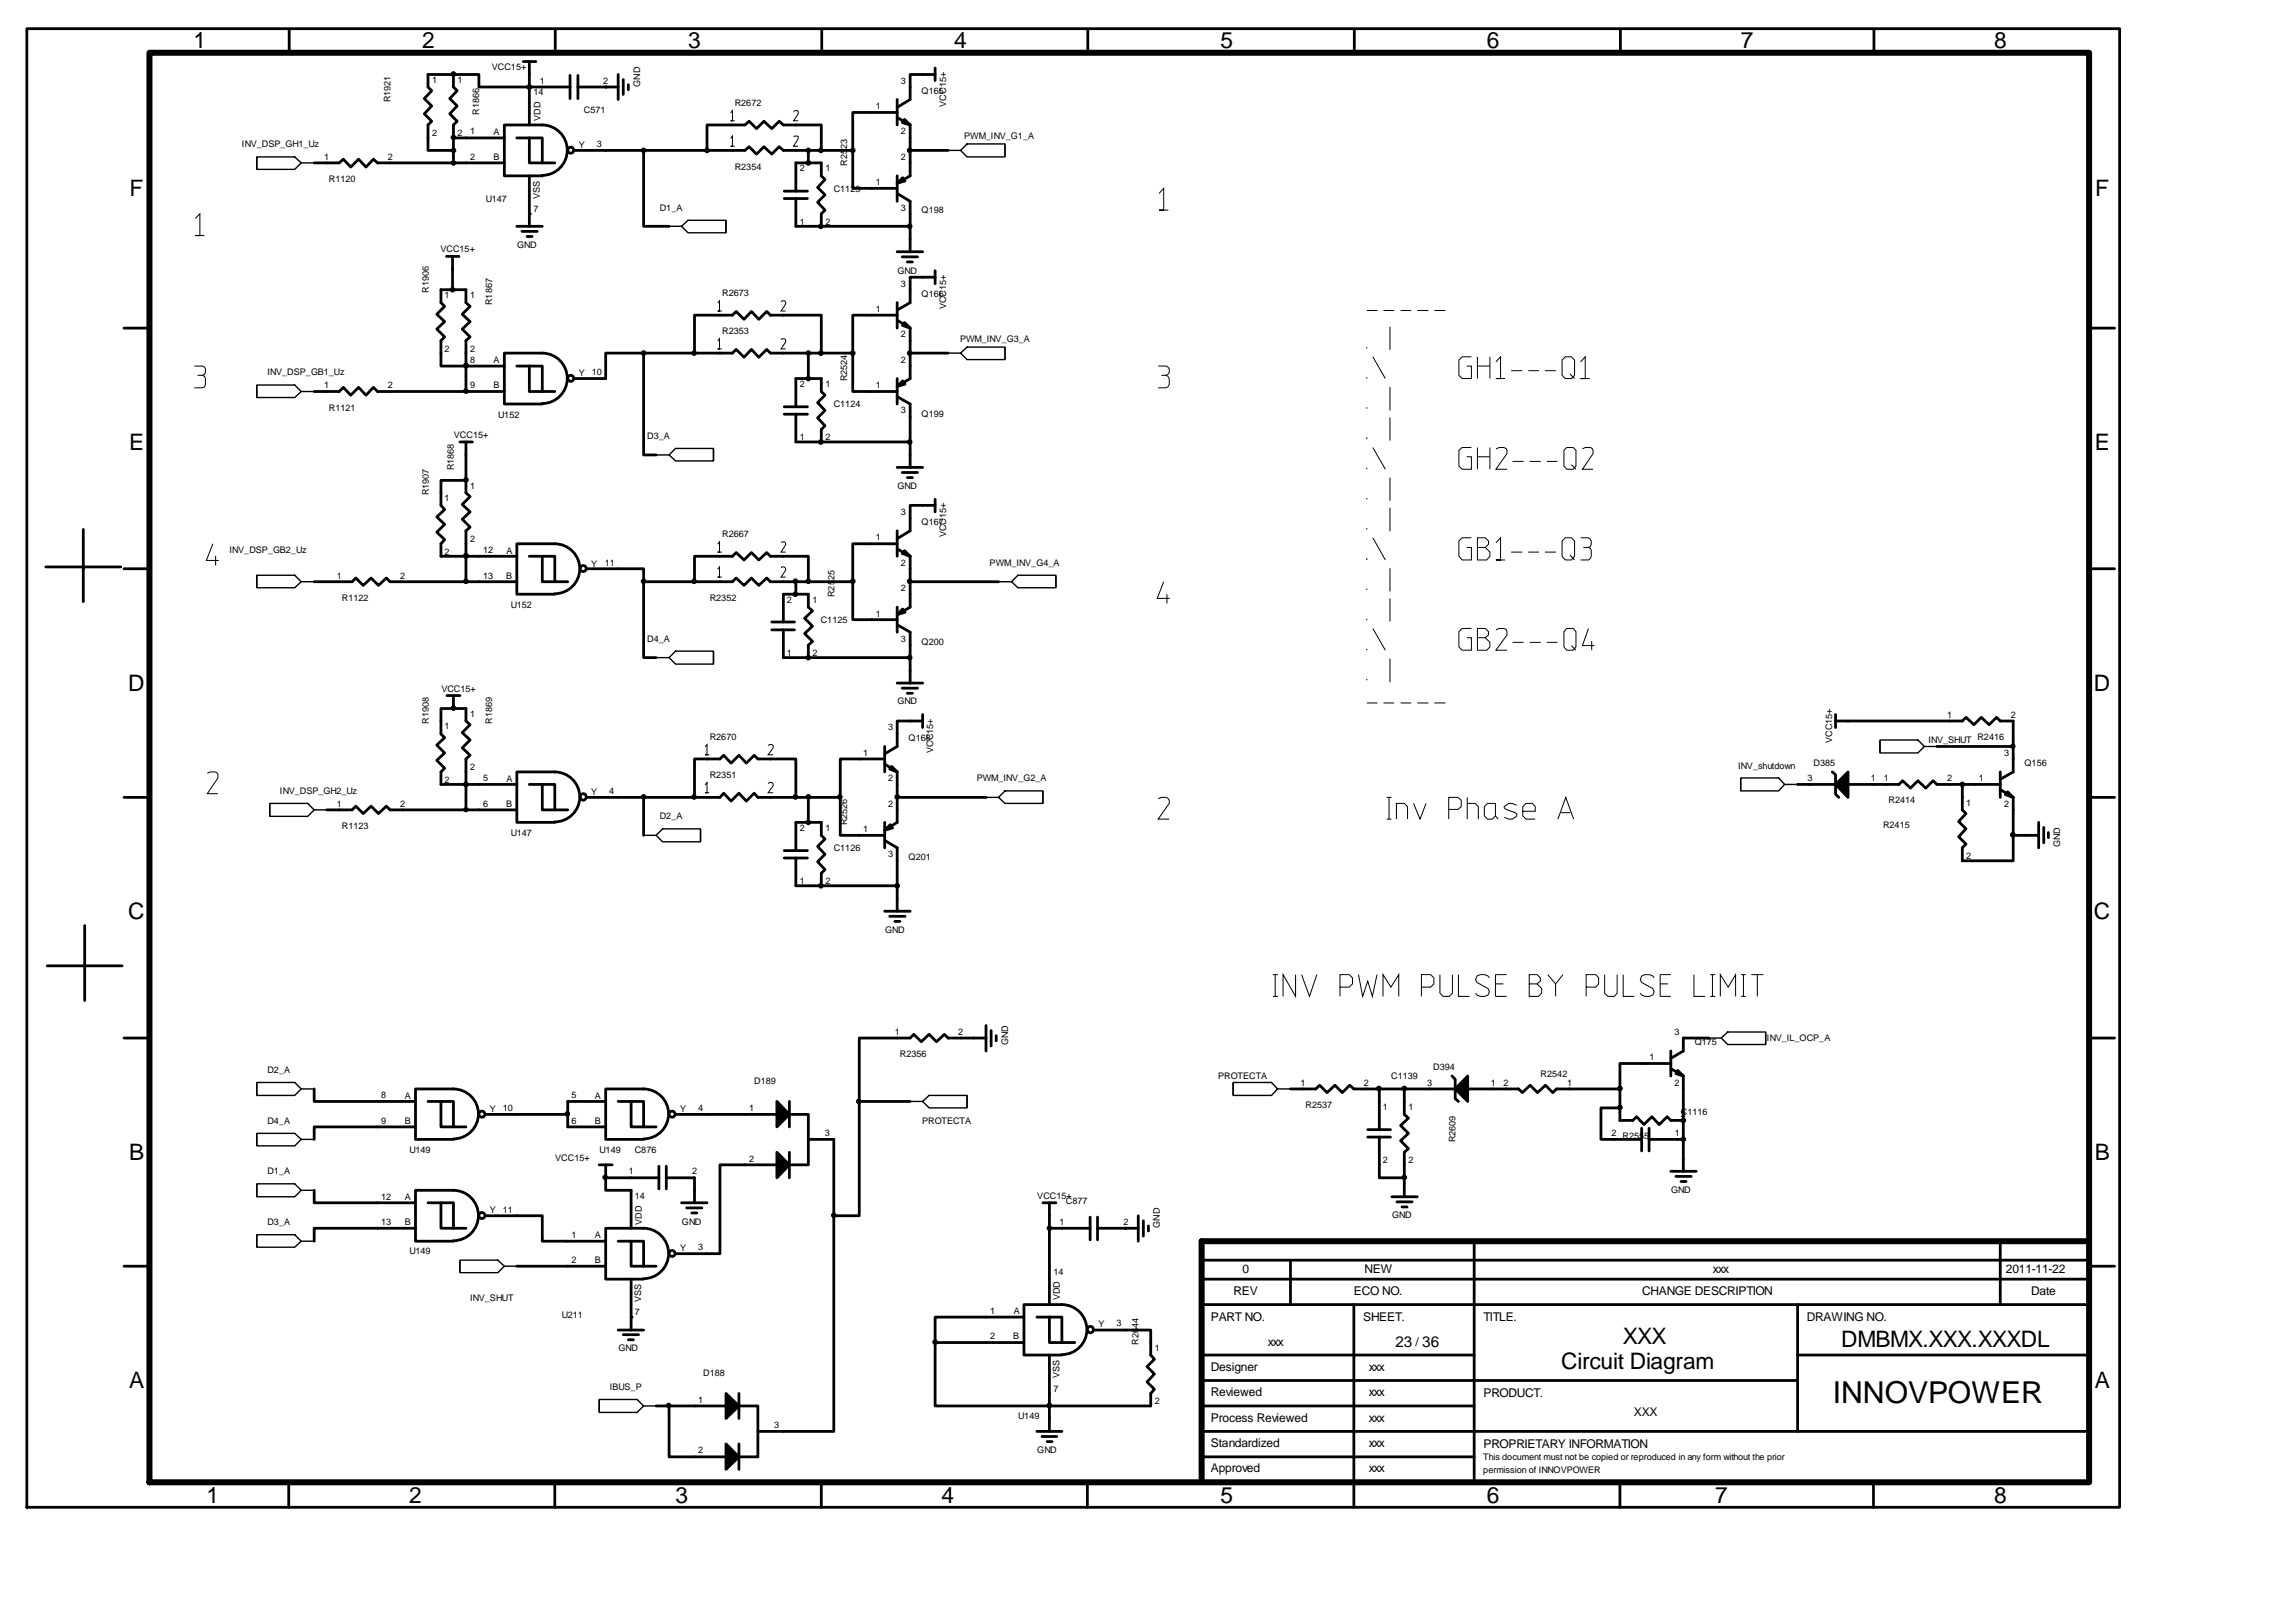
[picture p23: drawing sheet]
<svg xmlns="http://www.w3.org/2000/svg" width="420mm" height="297mm" viewBox="0 0 420 297" stroke-linecap="round" stroke-linejoin="round" font-family="sans-serif">
<defs><g id="words">
<text font-size="5.5" x="335.4" y="256.7">INNOVPOWER</text>
<g font-size="4.2">
<text x="35.4" y="8.7">1</text>
<text x="77.2" y="8.7">2</text>
<text x="125.9" y="8.7">3</text>
<text x="174.6" y="8.7">4</text>
<text x="223.4" y="8.7">5</text>
<text x="272" y="8.7">6</text>
<text x="318.5" y="8.7">7</text>
<text x="364.9" y="8.7">8</text>
<text x="23.7" y="35.9">F</text>
<text x="383.4" y="35.9">F</text>
<text x="23.6" y="82.3">E</text>
<text x="383.3" y="82.3">E</text>
<text x="23.5" y="126.4">D</text>
<text x="383.1" y="126.4">D</text>
<text x="23.5" y="168.1">C</text>
<text x="383.1" y="168.1">C</text>
<text x="23.6" y="212.3">B</text>
<text x="383.3" y="212.3">B</text>
<text x="296.9" y="245.9">XXX</text>
<text x="285.7" y="250.5">Circuit Diagram</text>
<text x="336.9" y="246.5">DMBMX.XXX.XXXDL</text>
<text x="23.6" y="254">A</text>
<text x="383.3" y="254">A</text>
<text x="37.8" y="274.9">1</text>
<text x="74.8" y="274.9">2</text>
<text x="123.6" y="274.9">3</text>
<text x="172.3" y="274.9">4</text>
<text x="223.4" y="274.9">5</text>
<text x="272" y="274.9">6</text>
<text x="313.9" y="274.9">7</text>
<text x="364.9" y="274.9">8</text>
</g>
<text font-size="2.8" x="255.3" y="246.5">23 36</text>
<g font-size="2.2">
<text x="227.3" y="232.8">0</text>
<text x="249.7" y="232.8">NEW</text>
<text x="313.4" y="232.8">xxx</text>
<text x="367" y="232.8">2011-11-22</text>
<text x="225.7" y="236.9">REV</text>
<text x="247.7" y="236.9">ECO NO.</text>
<text x="300.5" y="236.9">CHANGE DESCRIPTION</text>
<text x="371.7" y="236.9">Date</text>
<text x="221.6" y="241.6">PART NO.</text>
<text x="249.4" y="241.6">SHEET.</text>
<text x="271.4" y="241.6">TITLE.</text>
<text x="330.6" y="241.6">DRAWING NO.</text>
<text x="221.6" y="250.8">Designer</text>
<text x="232" y="246.3">xxx</text>
<text x="250.4" y="250.8">xxx</text>
<text x="259" y="246.3">/</text>
<text x="221.6" y="255.4">Reviewed</text>
<text x="250.4" y="255.4">xxx</text>
<text x="271.4" y="255.6">PRODUCT.</text>
<text x="221.6" y="260.1">Process Reviewed</text>
<text x="250.4" y="260.1">xxx</text>
<text x="299" y="259.1">XXX</text>
<text x="221.6" y="264.8">Standardized</text>
<text x="221.6" y="269.3">Approved</text>
<text x="250.4" y="269.3">xxx</text>
<text x="250.4" y="264.8">xxx</text>
<text x="271.4" y="264.8">PROPRIETARY INFORMATION</text>
</g>
<g font-size="1.7">
<text x="79.1" y="15.2">1</text>
<text x="83.7" y="15.2">1</text>
<text x="90" y="12.9">VCC15+</text>
<text x="97.6" y="17.5">14</text>
<text x="98.8" y="15.4">1</text>
<text x="110.4" y="15.4">2</text>
<text x="117.2" y="15.9" transform="rotate(-90 117.2 15.9)">GND</text>
<text x="164.8" y="15.4">3</text>
<text x="168.6" y="17.2">Q165</text>
<text x="71.5" y="18.7" transform="rotate(-90 71.5 18.7)">R1921</text>
<text x="87.7" y="21" transform="rotate(-90 87.7 21)">R1866</text>
<text x="98.9" y="22.1" transform="rotate(-90 98.9 22.1)">VDD</text>
<text x="106.8" y="20.7">C571</text>
<text x="134.4" y="19.4">R2672</text>
<text x="160.3" y="20">1</text>
<text x="173.1" y="19.5" transform="rotate(-90 173.1 19.5)">VCC15+</text>
<text x="44.3" y="26.9">INV_DSP_GH1_Uz</text>
<text x="59.3" y="29.2">1</text>
<text x="70.9" y="29.2">2</text>
<text x="79.1" y="24.9">2</text>
<text x="83.7" y="24.9">2</text>
<text x="86" y="29.2">2</text>
<text x="86" y="24.6">1</text>
<text x="90.3" y="24.7">A</text>
<text x="90.3" y="29.2">B</text>
<text x="105.9" y="27">Y</text>
<text x="109.2" y="26.9">3</text>
<text x="164.8" y="29.2">2</text>
<text x="164.8" y="24.6">2</text>
<text x="176.4" y="25.3">PWM_INV_G1_A</text>
<text x="60.2" y="33.3">R1120</text>
<text x="134.4" y="31">R2354</text>
<text x="146.4" y="31.4">2</text>
<text x="151" y="31.4">1</text>
<text x="152.6" y="35.1">C1123</text>
<text x="155" y="30.3" transform="rotate(-90 155 30.3)">R2523</text>
<text x="160.3" y="33.9">1</text>
<text x="88.9" y="36.9">U147</text>
<text x="97.6" y="38.8">7</text>
<text x="98.8" y="36.3" transform="rotate(-90 98.8 36.3)">VSS</text>
<text x="120.7" y="38.5">D1_A</text>
<text x="146.4" y="41.2">1</text>
<text x="151" y="41.2">2</text>
<text x="164.8" y="38.5">3</text>
<text x="168.6" y="39.1">Q198</text>
<text x="80.6" y="46.2">VCC15+</text>
<text x="94.6" y="45.4">GND</text>
<text x="78.5" y="53.5" transform="rotate(-90 78.5 53.5)">R1906</text>
<text x="164.2" y="50.1">GND</text>
<text x="164.8" y="52.4">3</text>
<text x="81.4" y="54.5">1</text>
<text x="86" y="54.5">1</text>
<text x="90.1" y="55.8" transform="rotate(-90 90.1 55.8)">R1867</text>
<text x="132.2" y="54.2">R2673</text>
<text x="160.3" y="57.1">1</text>
<text x="168.6" y="54.3">Q166</text>
<text x="173.1" y="56.6" transform="rotate(-90 173.1 56.6)">VCC15+</text>
<text x="81.4" y="64.4">2</text>
<text x="86" y="64.4">2</text>
<text x="132.2" y="61.2">R2353</text>
<text x="164.8" y="61.7">2</text>
<text x="175.7" y="62.5">PWM_INV_G3_A</text>
<text x="48.9" y="68.7">INV_DSP_GB1_Uz</text>
<text x="59.3" y="71">1</text>
<text x="70.9" y="71">2</text>
<text x="86" y="71">9</text>
<text x="86" y="66.4">8</text>
<text x="90.3" y="71">B</text>
<text x="90.3" y="66.5">A</text>
<text x="105.9" y="68.9">Y</text>
<text x="108.3" y="68.7">10</text>
<text x="146.4" y="70.8">2</text>
<text x="151" y="70.8">1</text>
<text x="155" y="69.8" transform="rotate(-90 155 69.8)">R2524</text>
<text x="160.3" y="71">1</text>
<text x="164.8" y="66.4">2</text>
<text x="60.2" y="75.1">R1121</text>
<text x="91.2" y="76.4">U152</text>
<text x="152.6" y="74.5">C1124</text>
<text x="164.8" y="75.6">3</text>
<text x="168.6" y="76.2">Q199</text>
<text x="83" y="80.2">VCC15+</text>
<text x="118.4" y="80.3">D3_A</text>
<text x="146.4" y="80.5">1</text>
<text x="151" y="80.5">2</text>
<text x="83" y="86" transform="rotate(-90 83 86)">R1868</text>
<text x="86" y="89.4">1</text>
<text x="164.2" y="89.5">GND</text>
<text x="78.5" y="90.6" transform="rotate(-90 78.5 90.6)">R1907</text>
<text x="81.4" y="91.7">1</text>
<text x="164.8" y="94.3">3</text>
<text x="42" y="101.2">INV_DSP_GB2_Uz</text>
<text x="81.4" y="101.4">2</text>
<text x="86" y="99.2">2</text>
<text x="88.4" y="101.2">12</text>
<text x="92.7" y="101.3">A</text>
<text x="132.2" y="98.3">R2667</text>
<text x="160.3" y="98.8">1</text>
<text x="168.6" y="96">Q167</text>
<text x="173.1" y="98.3" transform="rotate(-90 173.1 98.3)">VCC15+</text>
<text x="61.6" y="105.9">1</text>
<text x="73.2" y="105.9">2</text>
<text x="88.4" y="105.9">13</text>
<text x="92.6" y="105.8">B</text>
<text x="108.2" y="103.6">Y</text>
<text x="110.6" y="103.5">11</text>
<text x="164.8" y="103.5">2</text>
<text x="181.1" y="103.5">PWM_INV_G4_A</text>
<text x="62.6" y="109.9">R1122</text>
<text x="93.5" y="111.2">U152</text>
<text x="129.9" y="109.9">R2352</text>
<text x="144" y="110.3">2</text>
<text x="148.7" y="110.3">1</text>
<text x="150.2" y="114">C1125</text>
<text x="152.7" y="109.2" transform="rotate(-90 152.7 109.2)">R2525</text>
<text x="160.3" y="112.8">1</text>
<text x="164.8" y="108.1">2</text>
<text x="118.4" y="117.4">D4_A</text>
<text x="144" y="120">1</text>
<text x="148.7" y="120">2</text>
<text x="164.8" y="117.4">3</text>
<text x="168.6" y="118">Q200</text>
<text x="80.8" y="126.6">VCC15+</text>
<text x="86" y="131.2">1</text>
<text x="164.2" y="128.9">GND</text>
<text x="356.3" y="131.3">1</text>
<text x="367.9" y="131.3">2</text>
<text x="78.5" y="132.4" transform="rotate(-90 78.5 132.4)">R1908</text>
<text x="81.4" y="133.4">1</text>
<text x="90.1" y="132.4" transform="rotate(-90 90.1 132.4)">R1869</text>
<text x="129.9" y="135.4">R2670</text>
<text x="162.5" y="133.6">3</text>
<text x="166.3" y="135.5">Q168</text>
<text x="170.8" y="137.8" transform="rotate(-90 170.8 137.8)">VCC15+</text>
<text x="335.2" y="135.9" transform="rotate(-90 335.2 135.9)">VCC15+</text>
<text x="352.9" y="136">INV_SHUT</text>
<text x="361.8" y="135.4">R2416</text>
<text x="81.4" y="143.2">2</text>
<text x="86" y="140.9">2</text>
<text x="88.4" y="142.9">5</text>
<text x="92.7" y="143">A</text>
<text x="129.9" y="142.3">R2351</text>
<text x="158" y="138.3">1</text>
<text x="162.5" y="142.9">2</text>
<text x="178.7" y="142.9">PWM_INV_G2_A</text>
<text x="318.1" y="140.6">INV_shutdown</text>
<text x="330.8" y="142.9">3</text>
<text x="331.9" y="140.2">D385</text>
<text x="342.4" y="142.9">1</text>
<text x="344.7" y="142.9">1</text>
<text x="356.3" y="142.9">2</text>
<text x="362.1" y="142.9">1</text>
<text x="366.7" y="138.3">3</text>
<text x="370.5" y="140.1">Q156</text>
<text x="51.2" y="145.2">INV_DSP_GH2_Uz</text>
<text x="61.6" y="147.6">1</text>
<text x="73.2" y="147.6">2</text>
<text x="88.4" y="147.6">6</text>
<text x="92.6" y="147.6">B</text>
<text x="108.2" y="145.4">Y</text>
<text x="111.5" y="145.2">4</text>
<text x="120.7" y="149.9">D2_A</text>
<text x="162.5" y="147.6">2</text>
<text x="345.6" y="147">R2414</text>
<text x="359.8" y="147.4">1</text>
<text x="366.7" y="147.6">2</text>
<text x="62.6" y="151.7">R1123</text>
<text x="93.5" y="152.9">U147</text>
<text x="146.4" y="152">2</text>
<text x="151" y="152">1</text>
<text x="152.6" y="155.7">C1126</text>
<text x="155" y="151" transform="rotate(-90 155 151)">R2526</text>
<text x="158" y="152.2">1</text>
<text x="344.6" y="151.6">R2415</text>
<text x="377" y="155" transform="rotate(-90 377 155)">GND</text>
<text x="146.4" y="161.7">1</text>
<text x="151" y="161.7">2</text>
<text x="162.5" y="156.8">3</text>
<text x="166.3" y="157.4">Q201</text>
<text x="359.8" y="157.2">2</text>
<text x="162" y="170.7">GND</text>
<text x="163.7" y="189.3">1</text>
<text x="175.3" y="189.3">2</text>
<text x="184.5" y="191.3" transform="rotate(-90 184.5 191.3)">GND</text>
<text x="306.4" y="189.3">3</text>
<text x="310.1" y="191.2">Q175</text>
<text x="323.3" y="190.5">INV_IL_OCP_A</text>
<text x="48.9" y="196.3">D2_A</text>
<text x="164.7" y="193.4">R2356</text>
<text x="222.9" y="197.5">PROTECTA</text>
<text x="254.6" y="197.5">C1139</text>
<text x="262.3" y="195.8">D394</text>
<text x="281.9" y="196.9">R2542</text>
<text x="301.8" y="194">1</text>
<text x="69.8" y="200.9">8</text>
<text x="74.1" y="201">A</text>
<text x="89.7" y="203.4">Y</text>
<text x="92" y="203.2">10</text>
<text x="104.6" y="200.9">5</text>
<text x="108.9" y="201">A</text>
<text x="124.4" y="203.4">Y</text>
<text x="127.8" y="203.2">4</text>
<text x="137.1" y="203.2">1</text>
<text x="138" y="198.4">D189</text>
<text x="238" y="198.6">1</text>
<text x="238.9" y="202.7">R2537</text>
<text x="249.6" y="198.6">2</text>
<text x="253" y="203">1</text>
<text x="257.7" y="203">1</text>
<text x="261.2" y="198.6">3</text>
<text x="272.8" y="198.6">1</text>
<text x="275.1" y="198.6">2</text>
<text x="286.7" y="198.6">1</text>
<text x="306.4" y="198.6">2</text>
<text x="307.6" y="204">C1116</text>
<text x="48.9" y="205.6">D4_A</text>
<text x="69.8" y="205.6">9</text>
<text x="74.1" y="205.6">B</text>
<text x="104.6" y="205.6">6</text>
<text x="108.9" y="205.6">B</text>
<text x="150.9" y="207.9">3</text>
<text x="168.7" y="205.6">PROTECTA</text>
<text x="266.3" y="209" transform="rotate(-90 266.3 209)">R2609</text>
<text x="294.9" y="207.9">2</text>
<text x="296" y="204.4">1</text>
<text x="296.9" y="208.5">R2555</text>
<text x="306.5" y="207.9">1</text>
<text x="307.6" y="204.4">2</text>
<text x="48.9" y="214.8">D1_A</text>
<text x="74.9" y="210.9">U149</text>
<text x="101.6" y="212.4">VCC15+</text>
<text x="109.7" y="210.9">U149</text>
<text x="115.1" y="214.8">1</text>
<text x="116.2" y="210.9">C876</text>
<text x="126.6" y="214.8">2</text>
<text x="137.1" y="212.5">2</text>
<text x="253" y="212.8">2</text>
<text x="257.7" y="212.8">2</text>
<text x="69.8" y="219.5">12</text>
<text x="74.1" y="219.5">A</text>
<text x="89.7" y="221.9">Y</text>
<text x="92" y="221.8">11</text>
<text x="116.2" y="219.3">14</text>
<text x="189.8" y="219.4">VCC15+</text>
<text x="195.1" y="220.2">C877</text>
<text x="305.8" y="218.2">GND</text>
<text x="48.9" y="224.1">D3_A</text>
<text x="69.8" y="224.1">13</text>
<text x="74.1" y="224.1">B</text>
<text x="104.6" y="226.4">1</text>
<text x="108.9" y="226.6">A</text>
<text x="117.4" y="224" transform="rotate(-90 117.4 224)">VDD</text>
<text x="124.8" y="224">GND</text>
<text x="193.9" y="224.1">1</text>
<text x="205.6" y="224.1">2</text>
<text x="212.2" y="224.6" transform="rotate(-90 212.2 224.6)">GND</text>
<text x="254.7" y="222.9">GND</text>
<text x="74.9" y="229.5">U149</text>
<text x="104.6" y="231.1">2</text>
<text x="108.9" y="231.1">B</text>
<text x="124.4" y="228.9">Y</text>
<text x="127.8" y="228.8">3</text>
<text x="192.8" y="233.2">14</text>
<text x="86" y="238">INV_SHUT</text>
<text x="117.3" y="238.2" transform="rotate(-90 117.3 238.2)">VSS</text>
<text x="194" y="237.9" transform="rotate(-90 194 237.9)">VDD</text>
<text x="102.8" y="241.1">U211</text>
<text x="116.2" y="240.6">7</text>
<text x="181.2" y="245">2</text>
<text x="181.2" y="240.4">1</text>
<text x="185.4" y="245">B</text>
<text x="185.5" y="240.5">A</text>
<text x="201" y="242.8">Y</text>
<text x="204.3" y="242.7">3</text>
<text x="113.2" y="247.2">GND</text>
<text x="128.7" y="251.8">D188</text>
<text x="208.3" y="246" transform="rotate(-90 208.3 246)">R2644</text>
<text x="211.3" y="247.1">1</text>
<text x="111.6" y="254.3">IBUS_P</text>
<text x="127.8" y="256.6">1</text>
<text x="192.8" y="254.6">7</text>
<text x="193.9" y="252.1" transform="rotate(-90 193.9 252.1)">VSS</text>
<text x="211.3" y="256.9">2</text>
<text x="141.6" y="261.3">3</text>
<text x="186.3" y="259.6">U149</text>
<text x="127.8" y="265.9">2</text>
<text x="189.8" y="265.8">GND</text>
<text x="271.4" y="267.1">This document must not be copied or reproduced in any form without the prior</text>
<text x="271.4" y="269.4">permission of INNOVPOWER</text>
</g>
</g></defs>
<g fill="#000">
<circle cx="83" cy="13.6" r=".25"/>
<circle cx="110.8" cy="15.9" r=".25"/>
<circle cx="96.9" cy="39.1" r=".25"/>
<circle cx="150.3" cy="41.4" r=".25"/>
<circle cx="85.3" cy="87.9" r=".25"/>
<circle cx="150.3" cy="80.9" r=".25"/>
<circle cx="147.9" cy="120.3" r=".25"/>
<circle cx="150.3" cy="162.1" r=".25"/>
<circle cx="308" cy="205" r=".25"/>
<circle cx="205.9" cy="224.7" r=".25"/>
<circle cx="115.5" cy="241" r=".25"/>
</g>
<g fill="#000" stroke="#000" stroke-width=".18">
<circle cx="83" cy="13.5" r=".42"/>
<circle cx="96.9" cy="15.9" r=".42"/>
<circle cx="83" cy="29.8" r=".42"/>
<circle cx="83" cy="25.1" r=".42"/>
<circle cx="83" cy="27.5" r=".42"/>
<circle cx="117.8" cy="27.5" r=".42"/>
<circle cx="129.4" cy="27.5" r=".42"/>
<circle cx="147.9" cy="29.8" r=".42"/>
<circle cx="147.9" cy="27.5" r=".42"/>
<circle cx="150.2" cy="27.5" r=".42"/>
<circle cx="156" cy="27.5" r=".42"/>
<circle cx="166.5" cy="27.5" r=".42"/>
<circle cx="82.8" cy="53" r=".42"/>
<circle cx="150.2" cy="41.4" r=".42"/>
<circle cx="166.5" cy="41.4" r=".42"/>
<circle cx="85.3" cy="71.5" r=".42"/>
<circle cx="85.3" cy="66.9" r=".42"/>
<circle cx="117.8" cy="64.6" r=".42"/>
<circle cx="127" cy="64.6" r=".42"/>
<circle cx="147.9" cy="69.3" r=".42"/>
<circle cx="147.9" cy="64.6" r=".42"/>
<circle cx="150.2" cy="64.6" r=".42"/>
<circle cx="156" cy="64.6" r=".42"/>
<circle cx="166.5" cy="64.6" r=".42"/>
<circle cx="85.3" cy="87.8" r=".42"/>
<circle cx="150.2" cy="80.9" r=".42"/>
<circle cx="166.5" cy="80.9" r=".42"/>
<circle cx="85.3" cy="101.7" r=".42"/>
<circle cx="85.3" cy="106.3" r=".42"/>
<circle cx="117.8" cy="106.3" r=".42"/>
<circle cx="127" cy="106.3" r=".42"/>
<circle cx="145.5" cy="108.7" r=".42"/>
<circle cx="145.5" cy="106.3" r=".42"/>
<circle cx="147.9" cy="106.3" r=".42"/>
<circle cx="156" cy="106.3" r=".42"/>
<circle cx="166.5" cy="106.3" r=".42"/>
<circle cx="83" cy="129.5" r=".42"/>
<circle cx="147.9" cy="120.3" r=".42"/>
<circle cx="166.5" cy="120.3" r=".42"/>
<circle cx="368.3" cy="136.5" r=".4"/>
<circle cx="85.3" cy="143.5" r=".42"/>
<circle cx="85.3" cy="148.1" r=".4"/>
<circle cx="117.8" cy="145.8" r=".42"/>
<circle cx="127" cy="145.8" r=".42"/>
<circle cx="145.5" cy="145.8" r=".42"/>
<circle cx="147.9" cy="145.8" r=".42"/>
<circle cx="147.9" cy="150.5" r=".42"/>
<circle cx="153.7" cy="145.8" r=".42"/>
<circle cx="164.2" cy="145.8" r=".42"/>
<circle cx="359.1" cy="143.5" r=".42"/>
<circle cx="368.3" cy="152.7" r=".42"/>
<circle cx="150.2" cy="162.1" r=".42"/>
<circle cx="164.2" cy="162.1" r=".42"/>
<circle cx="252.3" cy="199.1" r=".42"/>
<circle cx="257" cy="199.1" r=".42"/>
<circle cx="296.4" cy="199.1" r=".42"/>
<circle cx="103.8" cy="203.8" r=".42"/>
<circle cx="110.7" cy="215.4" r=".42"/>
<circle cx="157.1" cy="201.5" r=".42"/>
<circle cx="257" cy="215.4" r=".42"/>
<circle cx="296.4" cy="202.6" r=".42"/>
<circle cx="308" cy="208.4" r=".42"/>
<circle cx="308" cy="205" r=".42"/>
<circle cx="152.6" cy="222.3" r=".42"/>
<circle cx="192" cy="224.7" r=".42"/>
<circle cx="122.3" cy="257.1" r=".42"/>
<circle cx="171.1" cy="245.5" r=".42"/>
<circle cx="192" cy="257.1" r=".42"/>
</g>
<g fill="none" stroke="#000" stroke-width=".51">
<path d="M4.9 5.2h383v270.6h-383zM52.9 5.3v4.2M83 13.6v2.3l.7 .7-1.4 1.4 1.4 1.4-1.4 1.4 1.4 1.4-.7 .7v6.9M95.8 11.3h2.2M96.9 11.3v11.6M101.6 5.3v4.2M104.3 15.9h-16.7v-2.3h-9.3v2.3l.7 .7-1.4 1.4 1.4 1.4-1.4 1.4 1.4 1.4-.7 .7v4.6h4.7M104.3 13.8v4.2M105.7 15.9h7.4M105.7 13.8v4.2M113.1 13.6v4.6M114 14.6v2.7"/>
<path d="M115 15.5v.9M150.4 5.3v4.2M164.2 18.2v4.7M171.1 13.6h-4.6v4.6l-2.3 1.4M171.1 12.4v2.3M199.1 5.3v4.2M247.8 5.3v4.2M296.5 5.3v4.2M342.9 5.3v4.2M57.5 29.8h4.6l.7-.7 1.4 1.5 1.4-1.5 1.4 1.5 1.3-1.5 .8 .7h23.2M83 25.2h9.3M94.6 25.2h4.6v4.6"/>
<path d="M96.9 25.2v4.6h4.6M96.9 32.2v9.2M99.2 22.9a4.6 4.6 0 0 1 4.6 4.6 4.6 4.6 0 0 1-4.6 4.6M99.2 22.9h-6.9v9.3h6.9M105 27.5h31.3l.8-.7 1.3 1.4 1.4-1.4 1.4 1.4 1.4-1.4 .7 .7h12.7M117.8 27.5v13.9h4.6M129.4 27.5v-4.6h6.9l.8-.7 1.3 1.3 1.4-1.3 1.4 1.3 1.4-1.3 .7 .7h7v4.6M143.5 36.3h4.2M143.5 35h4.2M145.6 35v-5.2h4.7v2.4l.7 .7-1.4 1.4 1.4 1.3-1.4 1.4 1.4 1.4-.7 .7v2.3M145.6 36.3v5.1h20.9M147.9 27.5v2.3"/>
<path d="M164.2 20.6h-8.2v13.9h8.2M164.2 21.5l2.3 1.4v9.3l-2.3 1.3M164.2 35.4l2.3 1.4v9.3M164.2 32.2v4.6M166.5 27.5h7M81.7 46.9h2.3M82.8 46.9v6.1M94.6 41.4h4.6M95.5 42.3h2.8M96.4 43.3h1M164.2 57.7h-8.2v13.9h8.2M164.2 58.6l2.3 1.4v9.3l-2.3 1.4"/>
<path d="M164.2 55.4v4.6M164.2 46.1h4.6M165.1 47h2.8M166 47.9h1M171.1 50.7h-4.6v4.7l-2.3 1.3M171.1 49.5v2.4M22.7 60h4.6M57.5 71.6h4.6l.7-.7 1.4 1.4 1.4-1.4 1.4 1.4 1.3-1.4 .8 .7h23.2M92.3 67h-11.6v-4.7l.7-.7-1.5-1.4 1.5-1.4-1.5-1.3 1.5-1.5-.7-.6v-2.4h4.6v2.4l.7 .6-1.4 1.5 1.4 1.3-1.4 1.4 1.4 1.4-.7 .7v9.3M94.6 67h4.6v4.6M96.9 67v4.6h4.6M99.2 64.6a4.6 4.6 0 0 1 4.6 4.6 4.6 4.6 0 0 1-4.6 4.6"/>
<path d="M99.2 64.6h-6.9v9.3h6.9M117.8 64.6v18.6h2.3M127.1 64.6v-6.9h6.9l.7-.7 1.4 1.4 1.4-1.4 1.4 1.4 1.4-1.4 .7 .7h9.3v6.9M143.5 75.8h4.2M143.5 74.4h4.2M145.6 75.8v5.1h20.9M145.6 74.4v-5.1h4.7v2.3l.7 .7-1.4 1.4 1.4 1.4-1.4 1.4 1.4 1.4-.7 .7v2.3M147.9 64.6v4.7M156 64.6h-15l-.7-.7-1.4 1.5-1.4-1.5-1.4 1.5-1.4-1.5-.7 .7h-23.2v4.7h-5.8M164.2 72.6l2.3 1.3v11.6M164.2 69.3v4.6M166.5 64.6h7"/>
<path d="M382.3 60h4.6M15.2 96.9v13.2M84.2 80.9h2.2M85.3 80.9v7h-4.6v4.6l.7 .7-1.5 1.4 1.5 1.3-1.5 1.5 1.5 1.3-.7 .8v2.3h13.9M85.3 87.9v2.3l.7 .6-1.4 1.5 1.4 1.3-1.4 1.4 1.4 1.4-.7 .7v9.3M101.5 99.5a4.6 4.6 0 0 1 4.6 4.6 4.6 4.6 0 0 1-4.6 4.5M101.5 99.5h-6.9v9.2h6.9M164.2 99.5h-8.2v13.9h8.2M164.2 97.1v4.7M164.2 85.5h4.6M165.1 86.4h2.8M166 87.4h1"/>
<path d="M171.1 92.5h-4.6v4.6l-2.3 1.5M171.1 91.4v2.2M8.4 103.7h13.7M22.7 104.1h4.6M57.5 106.4h6.9l.7-.7 1.4 1.4 1.4-1.4 1.4 1.4 1.4-1.4 .7 .7h23.2M96.9 101.8h4.6v4.6M99.2 101.8v4.6h4.7M107.4 104.1h10.4v16.2h2.3M117.8 106.4h16.2l.7-.7 1.4 1.4 1.4-1.4 1.4 1.4 1.4-1.4 .7 .7h15M127.1 106.4v-4.6h6.9l.7-.7 1.4 1.3 1.4-1.3 1.4 1.3 1.4-1.3 .7 .7h6.9v4.6M141.2 115.2h4.2M141.2 113.8h4.2"/>
<path d="M143.3 115.2v5.1h23.2M143.3 113.8v-5.1h4.6v2.4l.8 .7-1.5 1.3 1.5 1.5-1.5 1.3 1.5 1.4-.8 .7v2.3M145.6 106.4v2.3M164.2 100.4l2.3 1.4v9.3l-2.3 1.3M164.2 114.3l2.3 1.4v9.3M164.2 111.1v4.6M166.5 106.4h16.2M382.3 104.1h4.6M81.8 127.3h2.4M83 129.6h-2.3v4.7l.7 .7-1.5 1.3 1.5 1.5-1.5 1.3 1.5 1.4-.7 .7v2.3h13.9M83 129.6h2.3v2.3l.7 .7-1.4 1.4 1.4 1.4-1.4 1.4 1.4 1.4-.7 .7v9.3M83 127.3v2.3"/>
<path d="M161.9 138.9h-8.1v13.9h8.1M161.9 139.8l2.3 1.4v9.3l-2.3 1.4M161.9 136.6v4.6M164.2 125h4.6M165.1 125.9h2.8M166 126.8h1M168.8 131.9h-4.6v4.7l-2.3 1.3M168.8 130.7v2.4M335.9 131.9h23.2l.6-.7 1.5 1.4 1.3-1.4 1.5 1.4 1.3-1.4 .7 .7h2.4v9.3l-2.4 1.4M335.9 130.7v2.4M354.4 136.6h14M22.7 145.9h4.6"/>
<path d="M59.8 148.2h4.6l.7-.7 1.4 1.3 1.4-1.3 1.4 1.3 1.4-1.3 .7 .7h23.2M96.9 143.5h4.6v4.7M99.2 143.5v4.7h4.7M101.5 141.2a4.6 4.6 0 0 1 4.6 4.6 4.6 4.6 0 0 1-4.6 4.6M101.5 141.2h-6.9v9.3h6.9M107.4 145.9h24.3l.7-.8 1.4 1.5 1.4-1.5 1.4 1.5 1.4-1.5 .7 .8h15.1M117.8 145.9v6.9M127.1 145.9v-7h4.6l.7-.7 1.4 1.4 1.4-1.4 1.4 1.4 1.4-1.4 .7 .7h6.9v7M143.5 157h4.2M143.5 155.6h4.2M145.6 157v5.1h18.6M145.6 155.6v-5.1h4.7v2.3l.7 .7-1.4 1.4 1.4 1.4-1.4 1.3 1.4 1.5-.7 .7v2.3"/>
<path d="M147.9 145.9v4.6M161.9 153.8l2.3 1.3v11.6M161.9 150.5v4.6M164.2 145.9h16.2M328.9 143.5h7M335.3 141.2l.6 .5v3.6l.6 .6M338.2 143.5h9.3l.6-.7 1.5 1.4 1.3-1.4 1.5 1.4 1.3-1.4 .7 .7h11.6M359.1 143.5v4.7l.6 .6-1.3 1.5 1.3 1.3-1.3 1.5 1.3 1.3-.6 .7v2.4h9.3v-11.6l-2.4-1.5M366 141.2v4.7M368.4 152.8h4.6M373 150.5v4.6M374 151.4v2.8"/>
<path d="M374.8 152.3v.9M382.3 145.9h4.6M8.6 176.7h13.8M15.5 169.3v13.7M161.9 166.7h4.6M162.8 167.6h2.8M163.7 168.6h1M22.7 189.9h4.6M57.5 199.2v2.3h18.5M82.9 199.2a4.6 4.6 0 0 1 4.6 4.6 4.6 4.6 0 0 1-4.6 4.6M83 199.2h-7v9.2h7M180.4 189.9h-6.9l-.7-.7-1.4 1.4-1.4-1.4-1.4 1.4-1.4-1.4-.7 .7h-9.3v32.5h-4.6"/>
<path d="M180.4 187.6v4.7M181.4 188.6v2.7M182.3 189.5v.9M236.1 199.2h4.7l.7-.7 1.3 1.4 1.5-1.4 1.3 1.4 1.4-1.4 .7 .7h18.6M252.4 199.2v7.5M257 199.2v4.7l.7 .7-1.4 1.3 1.4 1.4-1.4 1.4 1.4 1.4-.7 .7v8.1M265.7 196.8l.6 .6v3.6l.6 .5M296.4 199.2v5.8h2.4l.7-.7 1.3 1.4 1.5-1.4 1.3 1.4 1.5-1.4 .6 .7h2.3M305.7 194.6h-9.3v4.6h-11.6l-.7 .7-1.3-1.4-1.5 1.4-1.3-1.4-1.4 1.4-.7-.7h-9.3M305.7 195.5l2.3 1.3v17.5M305.7 192.3v4.5M312.7 189.9h-4.7v2.4l-2.3 1.3"/>
<path d="M382.3 189.9h4.6M57.5 217.8v2.2h18.5M76 206.2h-18.5v2.2M78.3 201.5h4.7v4.7M80.7 201.5v4.7h4.6M82.9 217.8a4.6 4.6 0 0 1 4.6 4.6 4.6 4.6 0 0 1-4.6 4.6M83 217.8h-7v9.3h7M88.8 203.9h15.1M109.6 213.1h2.4M110.8 201.5h-6.9v4.7h6.9M110.8 215.5v2.3h4.7v6.9M110.8 215.5h9.8"/>
<path d="M110.8 213.1v2.4M113.1 201.5h4.7v4.7M115.5 201.5v4.7h4.6M117.7 208.4a4.6 4.6 0 0 0 4.6-4.6 4.6 4.6 0 0 0-4.6-4.6h-6.9v9.2h7M120.6 213.4v4.1M121.9 215.5h5.2v4.5M121.9 213.4v4.1M123.6 203.9h19.7M143.3 213.1h-11.6v16.3h-8.1M144.4 203.9h3.5v9.2h-3.5M144.4 201.5v4.7M144.4 210.8v4.7"/>
<path d="M147.9 208.4h4.7v53.5h-13.9M157.2 201.5h9.3M250.3 206.7h4.1M250.3 208h4.1M252.4 208v7.5h4.6M254.7 218.9h4.6M255.6 219.9h2.8M296.4 202.7h-3.5v5.7h7.5M300.4 206.4v4.2M301.8 208.4h6.2M301.8 206.4v4.2M305.7 214.3h4.7"/>
<path d="M306.7 215.2h2.8M307.6 216.2h.9M22.7 231.6h4.6M76 224.7h-18.5v2.4M78.3 220h4.7v4.7M80.7 220v4.7h4.6M88.8 222.4h10.4v4.7h11.6M94.6 231.6h16.2M113.1 227.1h4.7v4.5M115.5 227.1v4.5h4.6M115.5 234v9.3M117.7 233.9a4.6 4.6 0 0 0 4.6-4.6 4.6 4.6 0 0 0-4.6-4.6h-6.9v9.3h7"/>
<path d="M124.7 220h4.7M125.6 221h2.8M126.6 221.9h.9M190.8 220h2.4M192 220v18.7M192 224.7h7.5M199.5 222.7v4.1M200.8 224.7h7.5M200.8 222.7v4.1M208.3 222.4v4.7M209.2 223.4v2.7M210.1 224.3v.9"/>
<path d="M219.9 238.7h162.4M219.9 234h162.4M219.9 230.5h162.4M236.1 230.5v8.2M247.7 238.7v37.1M256.5 220.8h1M269.7 227.1v44M328.9 238.7v23.2M366 227.1v11.6M382.3 231.6h4.6M113.1 243.3h4.7M114 244.2h2.8"/>
<path d="M115 245.1h.9M120.1 257.2h13.9M122.4 257.2v9.3h11.6M135.2 257.2h3.5v9.3h-3.5M135.2 254.9v4.6M171.1 245.6h16.3M187.4 241h-16.3v16.2h39.5v-2.3l.6-.7-1.3-1.4 1.3-1.4-1.3-1.4 1.3-1.3-.6-.8v-4.6h-10.4M189.7 241h4.6v4.6M192 241v4.6h4.7M192 247.9v14M194.3 247.8a4.6 4.6 0 0 0 4.6-4.6 4.6 4.6 0 0 0-4.6-4.5h-6.9v9.2h6.9M219.9 257.2h49.8"/>
<path d="M219.9 247.9h49.8M219.9 252.6h109M328.9 247.9h53.4M52.8 271.1v4.7M101.5 271.1v4.7M135.2 264.2v4.6M150.3 271.1v4.7M189.7 261.9h4.6M190.7 262.8h2.7M191.6 263.7h.9M199 271.1v4.7M219.9 261.9h162.4"/>
<path d="M219.9 266.5h49.8M296.4 271.1v4.7M342.8 271.1v4.7"/>
<circle cx="104.4" cy="27.5" r=".55"/>
<circle cx="104.4" cy="69.2" r=".55"/>
<circle cx="106.7" cy="104" r=".55"/>
<circle cx="106.7" cy="145.8" r=".57"/>
<circle cx="88.2" cy="203.8" r=".55"/>
<circle cx="123" cy="203.8" r=".55"/>
<circle cx="88.2" cy="222.4" r=".55"/>
<circle cx="123" cy="229.3" r=".55"/>
<circle cx="199.5" cy="243.2" r=".57"/>
</g>
<g fill="none" stroke="#000" stroke-width=".25">
<path d="M47 28.7h6.9l1.2 1.1-1.2 1.2h-6.9zM47 28.8v2.1M55.1 29.8h2.4M173.5 27.5h2.3M177 26.3h6.9v2.4h-6.9l-1.2-1.2zM183.9 26.5v2M122.4 41.4h2.3M124.7 41.4l1.2-1.1h6.9v2.3h-6.9zM132.8 40.4v2.1M47 70.4h6.9l1.2 1.2-1.2 1.1h-6.9zM47 70.6v2M55.1 71.6h2.4"/>
<path d="M173.5 64.6h2.3M175.8 64.6l1.2-1.1h6.9v2.3h-6.9zM183.9 63.6v2.1M120.1 83.2h2.3M123.6 82h7v2.3h-7l-1.2-1.1zM130.6 82.2v2M47 105.2h6.9l1.2 1.2-1.2 1.1h-6.9zM47 105.4v2M55.1 106.4h2.4M123.6 119.1h7v2.4h-7l-1.2-1.2zM130.6 119.3v2M182.7 106.4h2.4"/>
<path d="M186.3 105.2h6.9v2.3h-6.9l-1.2-1.1zM193.2 105.4v2M120.1 120.3h2.3M344 135.4h6.9l1.2 1.2-1.2 1.2h-6.9zM344 135.6v2M352.1 136.6h2.3M49.4 147h6.9l1.2 1.2-1.2 1.2h-6.9zM49.4 147.2v2M57.5 148.2h2.3M117.8 152.8h2.3M121.2 151.6h7v2.4h-7l-1.1-1.2zM128.2 151.8v2"/>
<path d="M180.4 145.9h2.3M183.9 144.7h6.9v2.3h-6.9l-1.2-1.1zM190.8 144.9v2M318.5 142.3h7l1.1 1.2-1.1 1.2h-7zM318.5 142.5v2M326.6 143.5h2.3M47 198h6.9l1.2 1.2-1.2 1.2h-6.9zM47 198.2v2M55.1 199.2h2.4M225.6 198h7.1l1.1 1.2-1.1 1.2h-7.1zM225.6 198.2v2M233.8 199.2h2.3"/>
<path d="M312.7 189.9h2.3M315 189.9l1.1-1.1h7v2.3h-7zM323.1 188.9v2M47 207.3h6.9l1.2 1.1-1.2 1.2h-6.9zM47 216.6h6.9l1.2 1.2-1.2 1.1h-6.9zM47 207.4v2.1M47 216.7v2.1M55.1 208.4h2.4M55.1 217.8h2.4M166.5 201.5h2.3M168.8 201.5l1.2-1.1h7v2.3h-7zM177 200.5v2"/>
<path d="M47 225.9h6.9l1.2 1.2-1.2 1.1h-6.9zM47 226.1v2M55.1 227.1h2.4M84.2 230.5h6.9l1.2 1.1-1.2 1.2h-6.9zM84.2 230.6v2.1M92.3 231.6h2.3M109.6 256h7l1.2 1.2-1.2 1.2h-7zM109.6 256.2v2M117.8 257.2h2.3"/>
</g>
<g fill="#000" stroke="#000" stroke-width=".51">
<path d="M165.5 21.8l1 1.1-1.4-.5zM164.2 33.5l1-1 .4 .6zM165.5 59l1 1-1.4-.5zM164.2 70.7l1-1 .4 .6zM165.5 100.8l1 1-1.4-.5zM164.2 112.4l1-1 .4 .6zM163.2 140.2l1 1-1.4-.5zM161.9 151.9l1-1 .4 .6zM335.9 143.5l2.3-2.3v4.7zM367.4 144.9l1 1-1.5-.5zM307 195.8l1 1-1.3-.4zM142.2 201.5l2.2 2.4-2.2 2.3z"/>
<path d="M142.2 210.8l2.2 2.3-2.2 2.4zM268.6 196.8v4.7l-2.3-2.3zM132.8 254.9l2.4 2.3-2.4 2.3zM132.8 264.2l2.4 2.3-2.4 2.3z"/>
</g>
<g fill="none" stroke="#000" stroke-width=".18">
<path d="M35.7 40l.9-.9v4h-.9h1.7M133.7 25.3l.3-.4v1.9h-.3h.8M133.7 20.7l.3-.5v1.9h-.3h.8M145.2 25h.8v.4l-.8 1.4h.8M145.2 20.4l.3-.2 .5 .1v.5l-.8 1.3h.8M212.1 35.4l.8-.9v3.9h-.8h1.7M131.3 55.5l.4-.5v1.9h-.4h.8M142.9 55.2l.2-.2h.4l.3 .3v.3l-.9 1.3h.9M250.1 56.8h2M253.2 56.8h1.9M254.3 59.8v4.2M256.3 56.8h1.9"/>
<path d="M259.3 56.8h2.1M262.5 56.8h2M35.6 67h1.4l.4 .1 .2 .4v.7l-.2 .3-.4 .2M36.2 68.7h.8l.4 .1 .2 .5v1.1l-.2 .4-.4 .2h-1.4M131.3 62.4l.4-.4v1.8h-.4h.8M142.9 62.1l.2-.1h.4l.3 .3v.3l-.9 1.2h.9M211.9 67h1.5l.3 .1 .3 .4v.7l-.3 .3-.3 .2M212.5 68.7h.9l.3 .1 .3 .5v1.1l-.3 .4-.3 .2h-1.5M250.1 63.5v.3M250.1 69v.3M250.1 74.5v.3M251.2 65.3l2.3 4"/>
<path d="M254.3 70.8v4.3M254.3 76.4v4.2M269.2 65.3h-1.7l-.5 .6v2.8l.5 .6h1.7v-2.3h-.8M270.3 65.3v4M270.3 67h2.3M272.6 65.3v4M273.7 66.2l.9-.9v4h-.9h1.7M276.5 67.8h2.1M279.7 67.8h1.9M282.7 67.8h2M285.8 65.9l.6-.6h1.1l.6 .6v2.8l-.6 .6h-1.1l-.6-.6zM287.3 68.4l.8 .9"/>
<path d="M289.2 66.2l.9-.9v4h-.9h1.7M38.9 99.5l-1.1 3h2.2M131.3 99.6l.4-.5v1.9h-.4h.8M142.9 99.2l.6-.1 .3 .3v.3l-.9 1.3h.9M250.1 80v.3M250.1 85.6v.3M250.1 91.1v.3M250.1 96.6v.3M251.2 81.9l2.3 4M251.2 98.4l2.3 4M254.3 87.4v4.2M254.3 92.9v4.3"/>
<path d="M269.2 81.9h-1.7l-.5 .5v2.9l.5 .6h1.7v-2.3h-.8M269.2 98.4h-1.7l-.5 .6v2.8l.5 .6h1.7v-2.2h-.8M270.3 81.9v4M270.3 83.6h2.3M272.6 81.9v4M273.7 82.1l.6-.2h.9l.4 .1 .2 .4v.6l-2.1 2.9h2.1M273.7 99.3l.9-.9v4h-.9h1.7M276.8 84.4h2M279.9 84.4h2M283 84.4h2M285.8 99l.6-.6h1.1l.6 .6v2.8l-.6 .6h-1.1l-.6-.6zM286.2 82.4l.5-.5h1.2l.5 .5v2.9l-.5 .6h-1.2l-.5-.6z"/>
<path d="M287.5 85l.9 .9M289.2 98.4h1.5a1.07 1.07 0 0 1 .3 1.6l-.3 .2M289.6 82.1l.5-.2h.9l.3 .1 .2 .4v.6l-1.9 2.9h1.9M39.5 101.7v1.8M131.3 104.1l.4-.4v1.9h-.4h.8M142.9 103.9l.2-.2h.4l.3 .4v.2l-.9 1.3h.9M212.9 106.4l-1.1 3.1h2.2M213.5 108.7v1.7M250.1 102.1v.3M250.1 107.7v.2M250.1 113.2v.3M250.1 118.7v.3"/>
<path d="M251.2 115l2.3 4M254.3 104v4.2M254.3 109.5v4.2M269.2 115h-1.7l-.5 .6v2.8l.5 .6h1.7v-2.3h-.8M270.3 100.2h1.5l.6-.6v-.6l-.6-.6h-1.5v4h1.7l.6-.6v-.8l-.8-.8M270.3 116.7h1.5l.6-.5v-.6l-.6-.6h-1.5v4h1.7l.6-.6v-.9l-.8-.8M273.7 115.2l.6-.2h.9l.4 .1 .2 .5v.6l-2.1 2.8h2.1M276.5 101h2.1M276.8 117.5h2M279.7 101h1.9M279.9 117.5h2M282.7 101h2"/>
<path d="M283 117.5h2M286.7 115h1.2l.5 .6v2.8l-.5 .6h-1.2l-.5-.6v-2.8zM287.3 101.5l.8 .9M287.5 118.1l.9 .9M289.7 100.2h1l.3 .1 .2 .4v1.1l-.2 .4-.3 .2h-1.5M290.7 115l-1.1 3.1h2.2M291.3 117.3v1.7M129 136.7l.4-.5v1.9h-.4h.8M140.5 136.4l.3-.2h.4l.3 .3v.3l-1 1.3h1M250.1 124.2v.3M250.1 128.6h2M253.2 128.6h1.9"/>
<path d="M254.3 120.5v4.3M256.3 128.6h1.9M259.3 128.6h2.1M262.5 128.6h2M37.9 141.5l.5-.3h1l.3 .2 .2 .3v.6l-2 2.9h2M129 143.6l.4-.4v1.8h-.4h.8M140.5 143.3l.3-.1h.4l.3 .3v.3l-1 1.2h1M211.9 146.1l.6-.2h.9l.3 .1 .3 .4v.6l-2.1 2.9h2.1M253.7 149.9h.9M253.7 145.9h.9M254.2 145.9v4M255.5 149.9v-2.9h1.5l.6 .6v2.3"/>
<path d="M258.7 147l1.1 2.9 1.1-2.9M265.1 148.1h1.7l.6-.5v-1.2l-.6-.5h-1.7v4M268.5 147h1.4l.6 .6v2.3M268.5 145.9v4M272.2 147h1.4v2.3l-.6 .6h-.8l-.6-.6v-1.7zM273.6 149.3l.6 .6M277.5 147.3l-.8-.3h-.6l-.8 .6v.2l.3 .3 1.7 .6 .2 .2v.4l-.2 .2-.6 .4h-.6l-.8-.4M278.6 148.4h2.3v-.8l-.5-.6h-1.2l-.6 .6v1.7l.6 .6h1.7M285.1 149.9l1.4-4 1.5 4M285.7 148.7h1.7M232.9 178.3h.9M233.3 178.3v4"/>
<path d="M237.1 178.3v4l-2.3-4v4M238.2 178.3l1.4 4 1.4-4M248.6 178.3l.7 4 1-2.8 .8 2.8 .9-4M263.5 178.3v3.4l.6 .6h1.1l.6-.6v-3.4M266.9 178.3v4h2M272.5 178.9a1.63 1.63 0 0 0-2.2-.3l-.3 .6 .3 .5 2 1.1 .2 .6-.2 .6a1.63 1.63 0 0 1-2.3-.3M275.7 178.3h-2.1v4h2.1M283.2 178.3l1.4 1.7 1.4-1.7M293.6 178.3v3.4l.6 .6h1.2l.5-.6v-3.4M297 178.3v4h2M302.7 178.9a1.63 1.63 0 0 0-2.3-.3l-.3 .6 .3 .5 2 1.1 .3 .6-.3 .6a1.63 1.63 0 0 1-2.3-.3M305.7 178.3h-1.9v4h1.9"/>
<path d="M310 178.3v4h2M312.9 178.3h1M313.4 178.3v4M318.6 178.3h.8M319 178.3v4M320.5 178.3h2.2M321.6 178.3v4M232.9 182.3h.9M245.2 180.6h1.7l.6-.6v-1.1l-.6-.6h-1.7v4M253.1 182.3v-4l1.4 2.3 1.4-2.3v4M260.1 180.6h1.7l.6-.6v-1.1l-.6-.6h-1.7v4M273.6 180h1.5"/>
<path d="M279.8 180h1.5l.6-.5v-.6l-.6-.6h-1.5v4h1.7l.6-.6v-.9l-.8-.8M284.6 180v2.3M290.2 180.6h1.8l.5-.6v-1.1l-.5-.6h-1.8v4M303.8 180h1.4M312.9 182.3h1M314.8 182.3v-4l1.4 2.3 1.4-2.3v4M318.6 182.3h.8"/>
</g>
<path d="M27.3 9.7h355v261.5h-355zM382.3 227.1h-162.4v44" fill="none" stroke="#000" stroke-width="1.1"/>
<use href="#words"/>
</svg>
